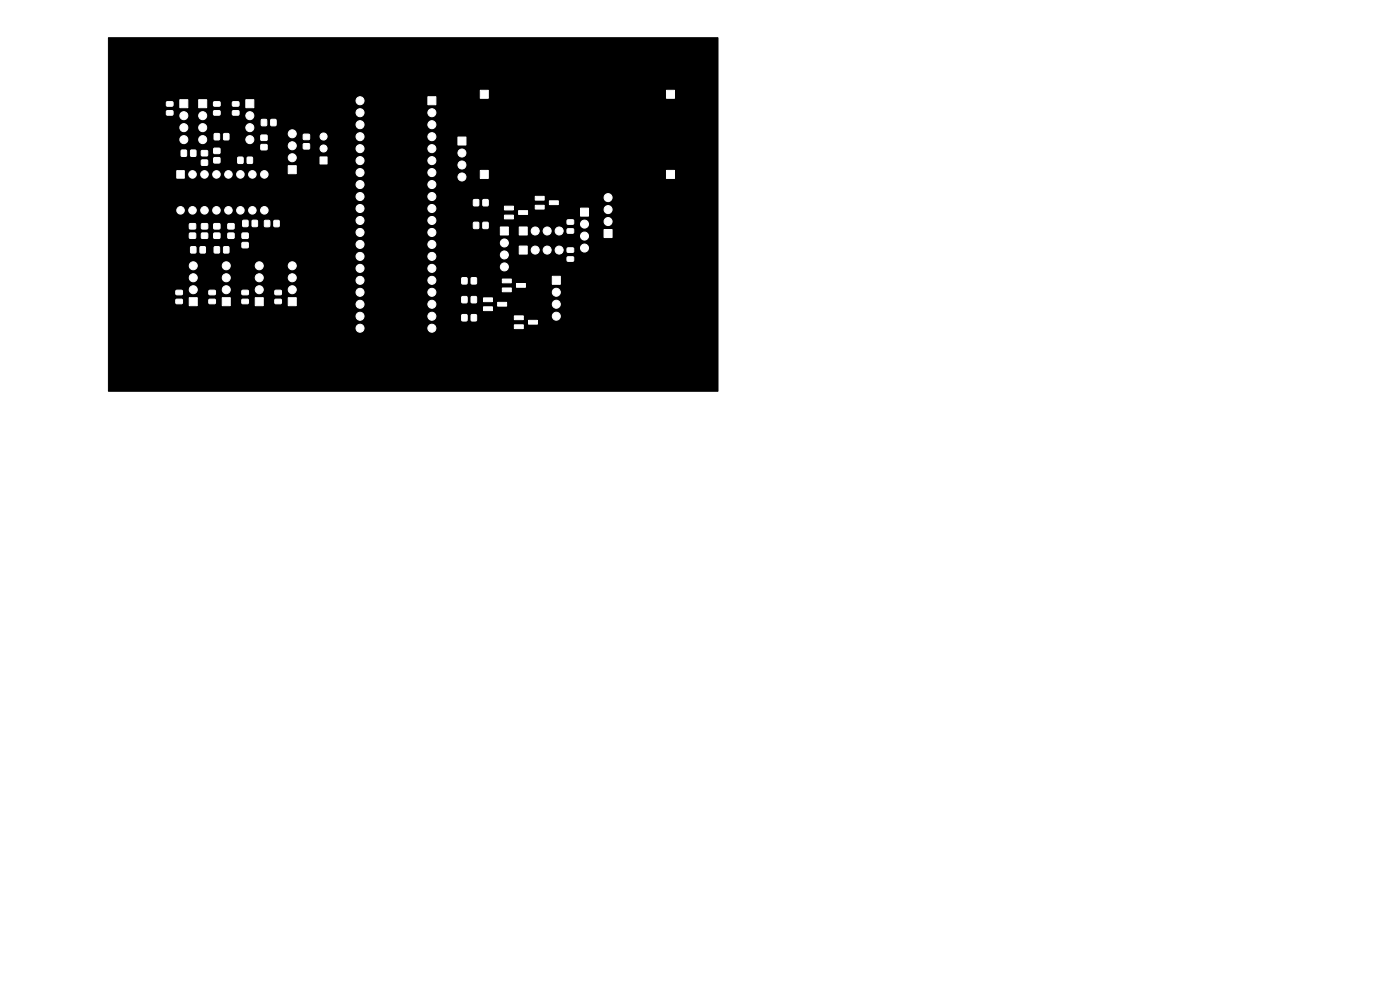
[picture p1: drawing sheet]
<svg xmlns="http://www.w3.org/2000/svg" width="297mm" height="210mm" viewBox="0 0 297 210" stroke-linecap="round" stroke-linejoin="round" font-family="sans-serif">
<path d="M23 8h129.3v75h-129.3z" fill="#000" stroke="#000" stroke-width=".21"/>
<g fill="#fff" stroke="#fff" stroke-width=".21">
<path d="M51.3 61.6h1.3l.1 .2v.6l-.2 .2-1.1-.1-.1-.2z"/>
<path d="M51.3 63.5h1.3l.1 .2v.6l-.2 .1h-1.1l-.1-.2z"/>
<path d="M45.4 31.5h1.2v1h-1.2z"/>
<path d="M45.4 33.5h1.2v1h-1.2z"/>
<path d="M40.2 47.5h1.3v1h-1.3z"/>
<path d="M40.2 49.5h1.3v1h-1.3z"/>
<path d="M100 58.9h1v1.3h-1z"/>
<path d="M98 58.9h1v1.3h-1z"/>
<path d="M102.5 47.2h1v1.2h-1z"/>
<path d="M100.5 47.2h1v1.2h-1z"/>
<path d="M106.6 59.2h1.9v.8h-1.9z"/>
<path d="M106.6 61.1h1.9v.8h-1.9z"/>
<path d="M109.6 60.1h1.9v.8h-1.9z"/>
<path d="M45.3 23.5h1.3l.1 .2v.6l-.2 .2-1.1-.1-.1-.2z"/>
<path d="M45.3 21.6h1.3l.1 .2v.6l-.2 .2-1.1-.1-.1-.2z"/>
<path d="M45.5 28.4h1v1.2h-1z"/>
<path d="M47.5 28.4h1v1.2h-1z"/>
<path d="M107 43.7h1.9v.8h-1.9z"/>
<path d="M107 45.6h1.9v.8h-1.9z"/>
<path d="M110 44.7h1.9v.8h-1.9z"/>
<path d="M49.3 23.5h1.3l.1 .2v.6l-.2 .2-1.1-.1-.1-.2z"/>
<path d="M49.3 21.6h1.3l.1 .2v.6l-.2 .2-1.1-.1-.1-.2z"/>
<path d="M53.5 46.8h1.1v1.2h-1.1z"/>
<path d="M51.5 46.8h1.1v1.2h-1.1z"/>
<path d="M45.4 49.5h1.2v1h-1.2z"/>
<path d="M45.4 47.5h1.2v1h-1.2z"/>
<path d="M42.8 32h1.2v1h-1.2z"/>
<path d="M42.8 34h1.2v1h-1.2z"/>
<path d="M120.3 48.6l1.3-.1 .1 .2v.6l-.2 .2h-1.1l-.1-.2z"/>
<path d="M120.3 46.7l1.3-.1 .1 .3v.5l-.2 .2h-1.1l-.1-.3z"/>
<path d="M100 62.9h1v1.3h-1z"/>
<path d="M98 62.9h1v1.3h-1z"/>
<path d="M55.4 28.7h1.2v1h-1.2z"/>
<path d="M55.4 30.7h1.2v1h-1.2z"/>
<path d="M45.5 52.4h1v1.2h-1z"/>
<path d="M47.5 52.4h1v1.2h-1z"/>
<path d="M102.5 42.4h1v1.2h-1z"/>
<path d="M100.5 42.4h1v1.2h-1z"/>
<path d="M58.3 61.6h1.3l.1 .2v.6l-.2 .2-1.1-.1-.1-.2z"/>
<path d="M58.3 63.5h1.3l.1 .2v.6l-.2 .1h-1.1l-.1-.2z"/>
<path d="M42.5 52.4h1v1.2h-1z"/>
<path d="M40.5 52.4h1v1.2h-1z"/>
<path d="M102.6 63.2h1.9v.8h-1.9z"/>
<path d="M102.6 65.1h1.9v.8h-1.9z"/>
<path d="M105.6 64.1h1.9v.8h-1.9z"/>
<path d="M42.8 49.5h1.2v1h-1.2z"/>
<path d="M42.8 47.5h1.2v1h-1.2z"/>
<path d="M40.5 31.9h1v1.2h-1z"/>
<path d="M38.5 31.9h1v1.2h-1z"/>
<path d="M48.4 49.5h1.2v1h-1.2z"/>
<path d="M48.4 47.5h1.2v1h-1.2z"/>
<path d="M51.4 49.5h1.2v1h-1.2z"/>
<path d="M51.4 51.5h1.2v1h-1.2z"/>
<path d="M120.3 52.6h1.3l.1 .2v.6l-.2 .2-1.1-.1-.1-.2z"/>
<path d="M120.3 54.5h1.3l.1 .2v.6l-.2 .1h-1.1l-.1-.2z"/>
<path d="M56.1 46.8h1.1v1.2h-1.1z"/>
<path d="M58.1 46.8h1.1v1.2h-1.1z"/>
<path d="M100 66.8h1v1.2h-1z"/>
<path d="M98 66.8h1v1.2h-1z"/>
<path d="M52.5 33.4h1v1.2h-1z"/>
<path d="M50.5 33.4h1v1.2h-1z"/>
<path d="M109.1 67h1.9v.8h-1.9z"/>
<path d="M109.1 68.9h1.9v.8h-1.9z"/>
<path d="M112.1 68h1.9v.8h-1.9z"/>
<path d="M64.4 28.5h1.2v1.1h-1.2z"/>
<path d="M64.4 30.5h1.2v1.1h-1.2z"/>
<path d="M35.3 23.5h1.3l.1 .2v.6l-.2 .2-1.1-.1-.1-.2z"/>
<path d="M35.3 21.6h1.3l.1 .2v.6l-.2 .2-1.1-.1-.1-.2z"/>
<path d="M55.5 25.4h1v1.2h-1z"/>
<path d="M57.5 25.4h1v1.2h-1z"/>
<path d="M44.3 61.6h1.3l.1 .2v.6l-.2 .2-1.1-.1-.1-.2z"/>
<path d="M44.3 63.5h1.3l.1 .2v.6l-.2 .1h-1.1l-.1-.2z"/>
<path d="M113.5 41.6h2v.9h-2z"/>
<path d="M113.5 43.6h2v.7h-2z"/>
<path d="M116.5 42.6h2v.8h-2z"/>
<path d="M37.3 61.6h1.3l.1 .2v.6l-.2 .2-1.1-.1-.1-.2z"/>
<path d="M37.3 63.5h1.3l.1 .2v.6l-.2 .1h-1.1l-.1-.2z"/>
<path d="M141.4 36.2h1.7v1.7h-1.7z"/>
<path d="M42.2 21.2h1.7v1.7h-1.7z"/>
<path d="M47.2 63.1h1.7v1.8h-1.7z"/>
<path d="M141.4 19.2h1.7v1.7h-1.7z"/>
<path d="M123.2 44.2h1.6v1.7h-1.6z"/>
<path d="M90.8 20.5h1.7v1.7h-1.7z"/>
<path d="M40.2 63.1h1.7v1.8h-1.7z"/>
<path d="M38.2 21.2h1.7v1.7h-1.7z"/>
<path d="M61.1 63.1h1.8v1.8h-1.8z"/>
<path d="M54.2 63.1h1.7v1.8h-1.7z"/>
<path d="M37.5 36.2h1.6v1.6h-1.6z"/>
<path d="M61.1 35.2h1.8v1.7h-1.8z"/>
<path d="M110.1 52.2h1.7v1.7h-1.7z"/>
<path d="M117.2 58.6h1.7v1.7h-1.7z"/>
<path d="M52.2 21.2h1.7v1.7h-1.7z"/>
<path d="M67.9 33.3h1.5v1.5h-1.5z"/>
<path d="M106.1 48.2h1.7v1.7h-1.7z"/>
<path d="M110.1 48.2h1.7v1.7h-1.7z"/>
<path d="M101.9 19.2h1.7v1.7h-1.7z"/>
<path d="M101.9 36.2h1.7v1.7h-1.7z"/>
<path d="M97.1 29.1h1.7v1.7h-1.7z"/>
<path d="M128.2 48.7h1.6v1.7h-1.6z"/>
<circle cx="43" cy="24.5" r=".85"/>
<circle cx="43" cy="27.1" r=".85"/>
<circle cx="43" cy="29.6" r=".85"/>
<circle cx="48" cy="61.5" r=".85"/>
<circle cx="48" cy="58.9" r=".85"/>
<circle cx="48" cy="56.4" r=".85"/>
<circle cx="124" cy="47.5" r=".85"/>
<circle cx="124" cy="50.1" r=".85"/>
<circle cx="124" cy="52.6" r=".85"/>
<circle cx="91.6" cy="23.9" r=".85"/>
<circle cx="91.6" cy="26.4" r=".85"/>
<circle cx="91.6" cy="29" r=".85"/>
<circle cx="91.6" cy="31.5" r=".85"/>
<circle cx="91.6" cy="34.1" r=".85"/>
<circle cx="91.6" cy="36.6" r=".85"/>
<circle cx="91.6" cy="39.1" r=".85"/>
<circle cx="91.6" cy="41.7" r=".85"/>
<circle cx="91.6" cy="44.2" r=".85"/>
<circle cx="91.6" cy="46.8" r=".85"/>
<circle cx="91.6" cy="49.3" r=".85"/>
<circle cx="91.6" cy="51.8" r=".85"/>
<circle cx="91.6" cy="54.4" r=".85"/>
<circle cx="91.6" cy="56.9" r=".85"/>
<circle cx="91.6" cy="59.5" r=".85"/>
<circle cx="91.6" cy="62" r=".85"/>
<circle cx="91.6" cy="64.5" r=".85"/>
<circle cx="91.6" cy="67.1" r=".85"/>
<circle cx="91.6" cy="69.6" r=".85"/>
<circle cx="76.4" cy="69.6" r=".85"/>
<circle cx="76.4" cy="67.1" r=".85"/>
<circle cx="76.4" cy="64.5" r=".85"/>
<circle cx="76.4" cy="62" r=".85"/>
<circle cx="76.4" cy="59.5" r=".85"/>
<circle cx="76.4" cy="56.9" r=".85"/>
<circle cx="76.4" cy="54.4" r=".85"/>
<circle cx="76.4" cy="51.8" r=".85"/>
<circle cx="76.4" cy="49.3" r=".85"/>
<circle cx="76.4" cy="46.8" r=".85"/>
<circle cx="76.4" cy="44.2" r=".85"/>
<circle cx="76.4" cy="41.7" r=".85"/>
<circle cx="76.4" cy="39.1" r=".85"/>
<circle cx="76.4" cy="36.6" r=".85"/>
<circle cx="76.4" cy="34.1" r=".85"/>
<circle cx="76.4" cy="31.5" r=".85"/>
<circle cx="76.4" cy="29" r=".85"/>
<circle cx="76.4" cy="26.4" r=".85"/>
<circle cx="76.4" cy="23.9" r=".85"/>
<circle cx="76.4" cy="21.4" r=".85"/>
<circle cx="41" cy="61.5" r=".85"/>
<circle cx="41" cy="58.9" r=".85"/>
<circle cx="41" cy="56.4" r=".85"/>
<circle cx="39" cy="24.5" r=".85"/>
<circle cx="39" cy="27.1" r=".85"/>
<circle cx="39" cy="29.6" r=".85"/>
<circle cx="62" cy="61.5" r=".85"/>
<circle cx="62" cy="58.9" r=".85"/>
<circle cx="62" cy="56.4" r=".85"/>
<circle cx="55" cy="61.5" r=".85"/>
<circle cx="55" cy="58.9" r=".85"/>
<circle cx="55" cy="56.4" r=".85"/>
<circle cx="40.8" cy="37" r=".8"/>
<circle cx="43.4" cy="37" r=".8"/>
<circle cx="45.9" cy="37" r=".8"/>
<circle cx="48.5" cy="37" r=".8"/>
<circle cx="51" cy="37" r=".8"/>
<circle cx="53.5" cy="37" r=".8"/>
<circle cx="56.1" cy="37" r=".8"/>
<circle cx="56.1" cy="44.6" r=".8"/>
<circle cx="53.5" cy="44.6" r=".8"/>
<circle cx="51" cy="44.6" r=".8"/>
<circle cx="48.5" cy="44.6" r=".8"/>
<circle cx="45.9" cy="44.6" r=".8"/>
<circle cx="43.4" cy="44.6" r=".8"/>
<circle cx="40.8" cy="44.6" r=".8"/>
<circle cx="38.3" cy="44.6" r=".8"/>
<circle cx="62" cy="33.5" r=".85"/>
<circle cx="62" cy="30.9" r=".85"/>
<circle cx="62" cy="28.4" r=".85"/>
<circle cx="113.5" cy="53" r=".85"/>
<circle cx="116.1" cy="53" r=".85"/>
<circle cx="118.6" cy="53" r=".85"/>
<circle cx="118" cy="62" r=".85"/>
<circle cx="118" cy="64.5" r=".85"/>
<circle cx="118" cy="67.1" r=".85"/>
<circle cx="53" cy="24.5" r=".85"/>
<circle cx="53" cy="27.1" r=".85"/>
<circle cx="53" cy="29.6" r=".85"/>
<circle cx="68.6" cy="31.5" r=".75"/>
<circle cx="68.6" cy="29" r=".75"/>
<circle cx="107" cy="51.5" r=".85"/>
<circle cx="107" cy="54.1" r=".85"/>
<circle cx="107" cy="56.6" r=".85"/>
<circle cx="113.5" cy="49" r=".85"/>
<circle cx="116.1" cy="49" r=".85"/>
<circle cx="118.6" cy="49" r=".85"/>
<circle cx="98" cy="32.5" r=".85"/>
<circle cx="98" cy="35" r=".85"/>
<circle cx="98" cy="37.5" r=".85"/>
<circle cx="129" cy="47" r=".85"/>
<circle cx="129" cy="44.5" r=".85"/>
<circle cx="129" cy="41.9" r=".85"/>
</g>
</svg>
